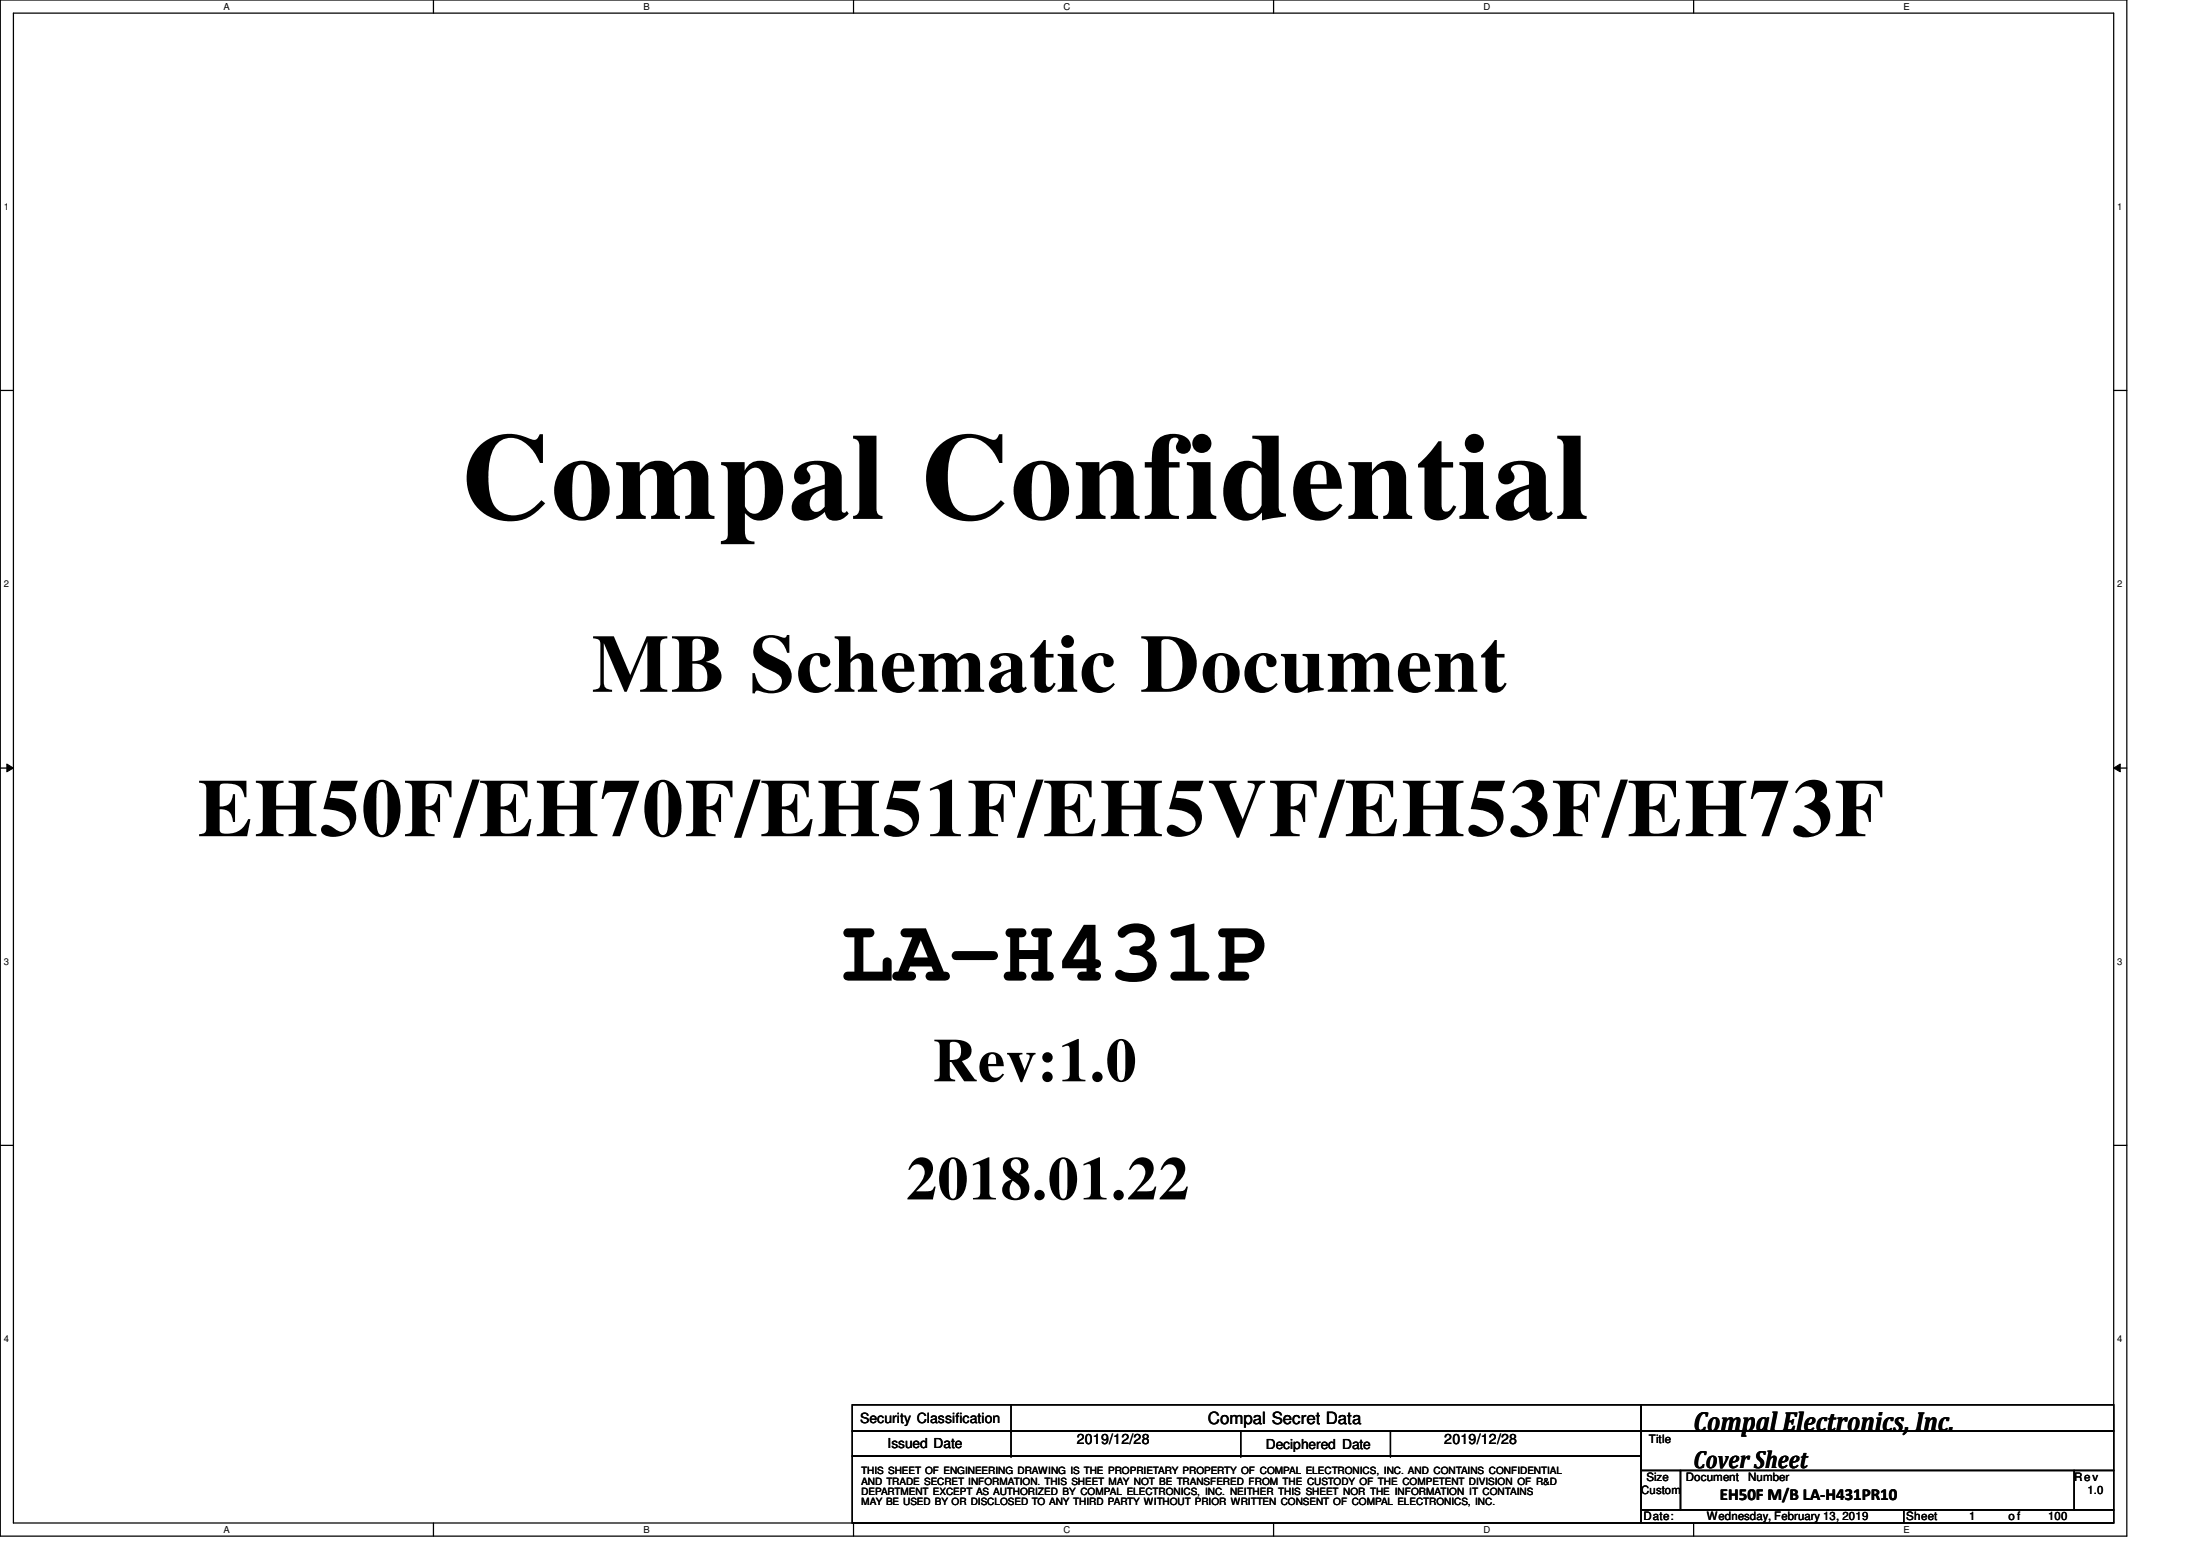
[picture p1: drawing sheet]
<svg xmlns="http://www.w3.org/2000/svg" width="297mm" height="210mm" viewBox="0 0 297 210" stroke-linecap="round" stroke-linejoin="round" font-family="sans-serif">
<defs><g id="words">
<text font-size="17" x="62.3" y="70.3">Compal Confidential</text>
<text font-size="12.1" x="113.8" y="132.8">LA-H431P</text>
<g font-size="11.3">
<text x="80" y="93.7">MB Schematic Document</text>
<text x="26.7" y="113.2">EH50F/EH70F/EH51F/EH5VF/EH53F/EH73F</text>
</g>
<g font-size="8.5">
<text x="126.3" y="146.4">Rev:1.0</text>
<text x="122.7" y="162.4">2018.01.22</text>
</g>
<text font-size="3.7" x="229.4" y="193.8">Compal Electronics, Inc.</text>
<text font-size="3.3" x="229.4" y="198.8">Cover Sheet</text>
<g font-size="2.3">
<text x="163.6" y="192.9">Compal Secret Data</text>
<text x="233" y="203.1">EH50F M/B LA-H431PR10</text>
</g>
<g font-size="1.9">
<text x="116.5" y="192.7">Security Classification</text>
<text x="120.2" y="196">Issued Date</text>
<text x="145.8" y="195.6">2019/12/28</text>
<text x="171.4" y="196.2">Deciphered Date</text>
<text x="195.6" y="195.6">2019/12/28</text>
</g>
<g font-size="1.6">
<text x="223.3" y="195.4">Title</text>
<text x="222.3" y="202.4">Custom</text>
<text x="223" y="200.6">Size</text>
<text x="228.3" y="200.6">Document</text>
<text x="236.8" y="200.6">Number</text>
<text x="281" y="200.6">Rev</text>
<text x="282.7" y="202.4">1.0</text>
<text x="222.6" y="205.9">Date:</text>
<text x="231.2" y="205.9">Wednesday, February 13, 2019</text>
<text x="258.2" y="205.9">Sheet</text>
<text x="266.7" y="205.9">1</text>
<text x="272.1" y="205.9">o f</text>
<text x="277.4" y="205.9">100</text>
</g>
<g font-size="1.4">
<text x="116.7" y="199.6">THIS SHEET OF ENGINEERING DRAWING IS THE PROPRIETARY PROPERTY OF COMPAL ELECTRONICS, INC. AND CONTAINS CONFIDENTIAL</text>
<text x="116.7" y="201">AND TRADE SECRET INFORMATION. THIS SHEET MAY NOT BE TRANSFERED FROM THE CUSTODY OF THE COMPETENT DIVISION OF R&amp;D</text>
<text x="116.7" y="202.4">DEPARTMENT EXCEPT AS AUTHORIZED BY COMPAL ELECTRONICS, INC. NEITHER THIS SHEET NOR THE INFORMATION IT CONTAINS</text>
<text x="116.7" y="203.8">MAY BE USED BY OR DISCLOSED TO ANY THIRD PARTY WITHOUT PRIOR WRITTEN CONSENT OF COMPAL ELECTRONICS, INC.</text>
</g>
<g font-size="1.3">
<text x="30.3" y="1.3">A</text>
<text x="87.2" y="1.3">B</text>
<text x="144.1" y="1.3">C</text>
<text x="201" y="1.3">D</text>
<text x="257.8" y="1.3">E</text>
<text x=".5" y="28.4">1</text>
<text x="286.8" y="28.4">1</text>
<text x=".5" y="79.5">2</text>
<text x="286.8" y="79.5">2</text>
<text x=".5" y="130.7">3</text>
<text x="286.8" y="130.7">3</text>
<text x=".5" y="181.8">4</text>
<text x="286.8" y="181.8">4</text>
<text x="30.3" y="207.6">A</text>
<text x="87.2" y="207.6">B</text>
<text x="144.1" y="207.6">C</text>
<text x="201" y="207.6">D</text>
<text x="257.8" y="207.6">E</text>
</g>
</g></defs>
<path d="M0 0h288.1v208h-288.1zM1.8 1.8h284.5v204.4h-284.5z" fill="none" stroke="#000" stroke-width=".17"/>
<g fill="#fff">
<path d="M30.3 .2h.8v1.4h-.8z"/>
<path d="M30.3 206.4h.8v1.4h-.8z"/>
</g>
<path d="M58.7 0v1.8M58.7 206.2v1.8" fill="none" stroke="#000" stroke-width=".17"/>
<g fill="#fff">
<path d="M87.2 .2h.8v1.4h-.8z"/>
<path d="M87.2 206.4h.8v1.4h-.8z"/>
</g>
<path d="M115.6 0v1.8M115.6 206.2v1.8" fill="none" stroke="#000" stroke-width=".17"/>
<g fill="#fff">
<path d="M144.1 .2h.8v1.4h-.8z"/>
<path d="M144.1 206.4h.8v1.4h-.8z"/>
</g>
<path d="M172.5 0v1.8M172.5 206.2v1.8" fill="none" stroke="#000" stroke-width=".17"/>
<g fill="#fff">
<path d="M201 .2h.8v1.4h-.8z"/>
<path d="M201 206.4h.8v1.4h-.8z"/>
</g>
<path d="M229.4 0v1.8M229.4 206.2v1.8" fill="none" stroke="#000" stroke-width=".17"/>
<g fill="#fff">
<path d="M257.8 .2h.9v1.4h-.9z"/>
<path d="M257.8 206.4h.9v1.4h-.9z"/>
<path d="M.5 27.3h.7v1.4h-.7z"/>
<path d="M286.8 27.3h.6v1.4h-.6z"/>
<path d="M.5 78.4h.7v1.4h-.7z"/>
<path d="M286.8 78.4h.6v1.4h-.6z"/>
</g>
<path d="M0 52.9h1.8M286.3 52.9h1.8" fill="none" stroke="#000" stroke-width=".17"/>
<g fill="#fff">
<path d="M.5 129.5h.7v1.4h-.7z"/>
<path d="M286.8 129.5h.6v1.4h-.6z"/>
</g>
<path d="M0 104h1.8M286.3 104h1.8" fill="none" stroke="#000" stroke-width=".17"/>
<path d="M.9 103.5l.9 .5-.9 .5zM286.3 104l.9-.5v1z" fill="#000"/>
<path d="M.9 103.5l.9 .5-.9 .5zM286.3 104l.9-.5v1z" fill="none" stroke="#000" stroke-width=".14"/>
<g fill="#fff">
<path d="M.5 180.6h.7v1.4h-.7z"/>
<path d="M286.8 180.6h.6v1.4h-.6z"/>
</g>
<g fill="none" stroke="#000" stroke-width=".17">
<path d="M0 155.1h1.8M286.3 155.1h1.8M115.4 197.2h106.9v9h-106.9zM115.4 190.2h106.9v3.6h-106.9zM115.4 193.8h106.9v3.4h-106.9zM136.9 190.2v7M136.9 197.2h.1M136.9 193.8h.1M168.1 193.8v3.4M168.1 197.2h.1M188.3 193.8v3.4M188.3 197.2h.1"/>
<path d="M222.3 190.2h64v3.6h-64zM222.3 193.8h64v5.3h-64zM222.3 199.1h5.3v5.4h-5.3zM227.6 199.1h53.4v5.4h-53.4zM281 199.1h5.3v5.4h-5.3zM222.3 204.5h35.5v1.7h-35.5zM257.8 204.5h28.5v1.7h-28.5z"/>
</g>
<use href="#words"/>
</svg>
